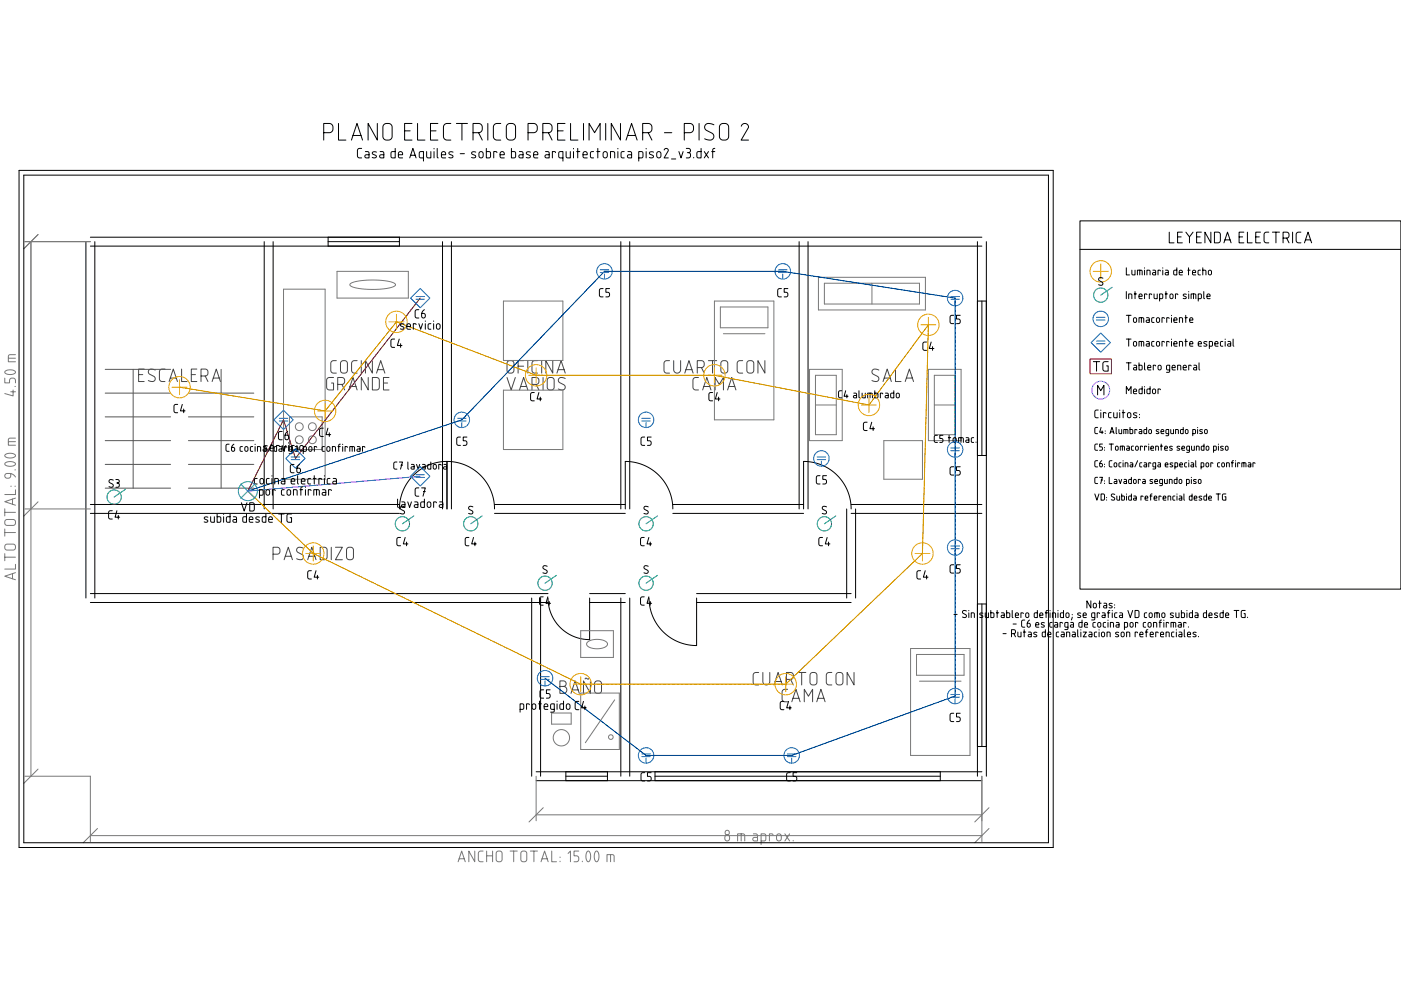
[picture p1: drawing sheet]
<svg xmlns="http://www.w3.org/2000/svg" width="297mm" height="210mm" viewBox="0 0 297 210" stroke-linecap="round" stroke-linejoin="round" font-family="sans-serif">
<g fill="none" stroke="#444" stroke-width=".21">
<path d="M29.4 79.4h.9M30.6 78.3h-1.2v2.6h1.2M32.9 78.5a.89 .89 0 0 0-1.4 .2l.1 .6 1 .5a.6 .6 0 0 1 .3 .7 .6 .6 0 0 1-.7 .4l-.8-.2M35 78.3h-.6a.59 .59 0 0 0-.6 .5v1.5a.59 .59 0 0 0 .6 .6h.6M38.5 78.3v2.6h1.2M40.6 79.4h.8M41.7 78.3h-1.1v2.6h1.1M42.6 79.7h.9a.59 .59 0 0 0 .6-.6v-.3a.59 .59 0 0 0-.6-.5h-.9v2.6M43.5 79.7l.6 1.2M71.3 76.5h-.6a.59 .59 0 0 0-.6 .6v1.4a.59 .59 0 0 0 .6 .6h.6M72.4 76.6l.7-.1a.59 .59 0 0 1 .6 .6v1.4a.59 .59 0 0 1-.6 .6h-.3a.59 .59 0 0 1-.6-.6v-1.5zM75.7 76.5h-.6a.59 .59 0 0 0-.6 .6v1.4a.59 .59 0 0 0 .6 .6h.6"/>
<path d="M76.6 76.5v2.6M79 76.5v2.6l-1.5-2.6v2.6M79.8 79.1l.9-2.6 .9 2.6M80.1 78.4h1.3M107.7 76.6l.7-.1a.59 .59 0 0 1 .6 .6v1.4a.59 .59 0 0 1-.6 .6h-.3a.59 .59 0 0 1-.6-.6v-1.5zM109.8 77.6h1.2M111 76.5h-1.2v2.6M111.9 76.5v2.6M114 76.5h-.6a.59 .59 0 0 0-.6 .6v1.4a.59 .59 0 0 0 .6 .6h.6M114.8 76.5v2.6M117.2 76.5v2.6l-1.5-2.6v2.6M118.1 79.1l.9-2.6 .8 2.6"/>
<path d="M118.3 78.4h1.3M142 76.5h-.6a.59 .59 0 0 0-.6 .6v1.4a.59 .59 0 0 0 .6 .6h.6M142.8 76.5v1.9a.74 .74 0 0 0 .8 .7 .74 .74 0 0 0 .7-.7v-1.9M145.2 79.1l.9-2.6 .9 2.6M145.4 78.4h1.3M147.8 77.9h.9a.59 .59 0 0 0 .6-.6v-.2a.59 .59 0 0 0-.6-.6h-.9v2.6M148.7 77.9l.6 1.2M150.2 76.5h1.8M151.1 76.5v2.6M153 76.6l.7-.1a.59 .59 0 0 1 .6 .6v1.4a.59 .59 0 0 1-.6 .6h-.3a.59 .59 0 0 1-.6-.6v-1.5zM157.5 76.5h-.6a.59 .59 0 0 0-.6 .6v1.4a.59 .59 0 0 0 .6 .6h.6M158.5 76.6l.7-.1a.59 .59 0 0 1 .6 .6v1.4a.59 .59 0 0 1-.6 .6h-.3a.59 .59 0 0 1-.6-.6v-1.5z"/>
<path d="M162.2 76.5v2.6l-1.5-2.6v2.6M186.3 78.5a.89 .89 0 0 0-1.4 .2l.1 .6 1 .5a.6 .6 0 0 1 .3 .7 .6 .6 0 0 1-.7 .4l-.7-.2M189.9 78.3v2.6h1.1M35.9 80.9l.8-2.6 .9 2.6M36.1 80.2h1.3M45 80.9l.9-2.6 .8 2.6M45.2 80.2h1.3M70.7 80h-.9a.59 .59 0 0 0-.6 .6v1.5a.59 .59 0 0 0 .6 .6h.9v-1.5h-.4M71.6 81.5h.9a.59 .59 0 0 0 .6-.6v-.3a.59 .59 0 0 0-.6-.6h-.9v2.7M72.5 81.5l.6 1.2M74 82.7l.8-2.7 .9 2.7M74.2 81.9h1.3"/>
<path d="M78.1 80v2.7l-1.5-2.7v2.7M79 80h.8a.59 .59 0 0 1 .6 .6v1.5a.59 .59 0 0 1-.6 .6h-.8zM81.3 81.2h.9M82.5 80h-1.2v2.7h1.2M107.5 80l.9 2.7 .9-2.7M110.1 82.7l.9-2.7 .9 2.7M110.4 81.9h1.3M112.8 81.5h.9a.59 .59 0 0 0 .6-.6v-.3a.59 .59 0 0 0-.6-.6h-.9v2.7M113.7 81.5l.6 1.2M115.1 80v2.7M116.2 80.2l.7-.2a.59 .59 0 0 1 .6 .6v1.5a.59 .59 0 0 1-.6 .6h-.3a.59 .59 0 0 1-.6-.6v-1.5zM119.8 80.2a.89 .89 0 0 0-1.4 .3l.1 .5 1.1 .6a.6 .6 0 0 1 .2 .7 .6 .6 0 0 1-.7 .4l-.7-.2"/>
<path d="M148.1 80h-.6a.59 .59 0 0 0-.6 .6v1.5a.59 .59 0 0 0 .6 .6h.6M149 82.7l.9-2.7 .8 2.7M149.2 81.9h1.3M151.6 82.7v-2.7l.9 1.5 .9-1.5v2.7M154.3 82.7l.8-2.7 .9 2.7M154.5 81.9h1.3M187.2 80.9l.9-2.6 .9 2.6M187.5 80.2h1.2M191.9 80.9l.9-2.6 .9 2.6M192.2 80.2h1.2M57.9 117.5h.9a.59 .59 0 0 0 .6-.6v-.3a.59 .59 0 0 0-.6-.6h-.9v2.7M60.2 118.7l.9-2.7 .9 2.7"/>
<path d="M60.5 117.9h1.3M64.4 116.2a.89 .89 0 0 0-1.5 .2l.2 .6 1 .6a.6 .6 0 0 1 .2 .7 .6 .6 0 0 1-.7 .4l-.7-.2M65.2 118.7l.9-2.7 .9 2.7M65.5 117.9h1.3M67.9 116h.9a.59 .59 0 0 1 .6 .6v1.5a.59 .59 0 0 1-.6 .6h-.9zM70.2 116v2.7M71.1 116h1.5l-1.5 2.7h1.5M73.6 116.2l.8-.2a.59 .59 0 0 1 .5 .6v1.5a.59 .59 0 0 1-.5 .6h-.3a.59 .59 0 0 1-.6-.6v-1.5zM118.7 145.5h.8a.74 .74 0 0 1 .7 .8 .74 .74 0 0 1-.7 .7h-.8v-2.6h.7a.59 .59 0 0 1 .6 .6 .59 .59 0 0 1-.6 .5M121.1 147l.8-2.6 .9 2.6M121.3 146.3h1.3M124.9 143.8l-.2 .2-.5-.2-.1 .2"/>
<path d="M125.2 144.4v2.6l-1.5-2.6v2.6M126.2 144.5l.7-.1a.59 .59 0 0 1 .6 .6v1.4a.59 .59 0 0 1-.6 .6h-.3a.59 .59 0 0 1-.5-.6v-1.5zM160.9 142.6h-.6a.59 .59 0 0 0-.6 .6v1.4a.59 .59 0 0 0 .6 .6h.6M161.7 142.6v1.9a.74 .74 0 0 0 .8 .7 .74 .74 0 0 0 .7-.7v-1.9M164.1 145.2l.9-2.6 .9 2.6M164.3 144.5h1.3M166.7 144h.9a.59 .59 0 0 0 .6-.5v-.3a.59 .59 0 0 0-.6-.6h-.9v2.6M167 146.2h-.6a.59 .59 0 0 0-.6 .5v1.5a.59 .59 0 0 0 .6 .6h.6M167.6 144l.6 1.2M167.9 148.8l.9-2.6 .8 2.6M168.1 148.1h1.3M169.1 142.6h1.8"/>
<path d="M170 142.6v2.6M170.5 148.8v-2.6l.9 1.4 .9-1.4v2.6M171.9 142.8l.7-.2a.59 .59 0 0 1 .6 .6v1.4a.59 .59 0 0 1-.6 .6h-.3a.59 .59 0 0 1-.6-.6v-1.5zM173.2 148.8l.9-2.6 .8 2.6M173.4 148.1h1.3M176.4 142.6h-.6a.59 .59 0 0 0-.6 .6v1.4a.59 .59 0 0 0 .6 .6h.6M177.4 142.8l.7-.2a.59 .59 0 0 1 .6 .6v1.4a.59 .59 0 0 1-.6 .6h-.3a.59 .59 0 0 1-.6-.6l.1-1.5zM181.1 142.6v2.6l-1.5-2.6v2.6"/>
</g>
<g fill="none" stroke="#000" stroke-width=".21">
<path d="M4 36.1h219.3v143.6h-219.3zM5 37.1h217.3v141.6h-217.3zM68.6 28.1h1.2a.78 .78 0 0 0 .8-.7v-.4a.78 .78 0 0 0-.8-.8h-1.2v3.5M71.8 26.2v3.5h1.5M74.5 29.7l1.2-3.5 1.2 3.5M74.8 28.7h1.7M76.7 31.5h-.7l-.2 .4v1.3l.3 .3h.6M77.5 32.1l.5 .1 .2 .3v1l-.7-.1-.2-.3 .2-.2 .7-.1M79.8 32.3l-.4-.1-.4 .1v.3l.7 .4 .1 .2-.3 .3-.6-.1M80 26.2v3.5l-2-3.5v3.5M80.6 32.1l.6 .1 .2 .3v1l-.8-.1-.1-.3 .1-.2 .8-.1M81.4 26.4l.4-.2h.6a.78 .78 0 0 1 .7 .8v1.9a.78 .78 0 0 1-.7 .8h-.4a.78 .78 0 0 1-.8-.8v-2z"/>
<path d="M83.8 31.5v2l-.7-.1-.2-.2v-.9l.3-.2h.6M84.5 32.8h.9l-.2-.6-.4-.1-.3 .2v.9l.2 .3h.7M85.8 27.7h1.2M86.9 33.5l.6-2 .7 2M87.1 32.9h.9M87.4 26.2h-1.6v3.5h1.6M88.5 26.2v3.5h1.6M89.8 33.5h-.6l-.3-.2v-.9l.2-.2 .7-.1v2.1M90.5 32.1v1.1l.3 .3h.6v-1.4M91.3 27.7h1.1M92 31.5v.1M92 32.1v1.4"/>
<path d="M92.7 31.5v1.8l.2 .2M92.8 26.2h-1.5v3.5h1.5M93.6 32.8h.9l-.2-.6-.3-.1-.3 .2-.1 .9 .2 .3h.7M95.6 26.2h-.8a.78 .78 0 0 0-.8 .8v1.9a.78 .78 0 0 0 .8 .8h.8M96.1 32.3l-.5-.1-.4 .1v.3l.7 .4 .1 .2-.2 .3-.6-.1M96.8 26.2h2.3M97.6 32.6h.9M97.9 26.2v3.5M100.3 28.1h1.2a.78 .78 0 0 0 .8-.7v-.4a.78 .78 0 0 0-.8-.8h-1.2v3.5M100.9 32.3l-.5-.1-.4 .1 .1 .3 .7 .4 .1 .2-.3 .3-.6-.1M101.5 28.1l.8 1.6M101.7 32.3l.4-.2 .3 .3v.7l-.2 .3h-.4l-.2-.2z"/>
<path d="M103.1 31.5v2l.7-.1 .2-.2v-.9l-.3-.2h-.6M103.4 26.2v3.5M105.4 32.4l-.2-.3h-.5v1.4M106 32.8h.9l-.2-.6-.3-.1-.3 .2-.1 .9 .3 .3h.6M106.2 26.2h-.8a.78 .78 0 0 0-.8 .8v1.9a.78 .78 0 0 0 .8 .8h.8M107.6 26.4l.4-.2h.5a.78 .78 0 0 1 .8 .8v1.9a.78 .78 0 0 1-.8 .8h-.4a.78 .78 0 0 1-.8-.8l.1-2zM108.4 31.5v2l.8-.1 .1-.2v-.9l-.2-.2h-.7M110.1 32.1l.6 .1 .2 .3v1l-.8-.1-.1-.3 .1-.2 .8-.1M112 28.1h1.1a.78 .78 0 0 0 .8-.7v-.4a.78 .78 0 0 0-.8-.8h-1.1v3.5M112.5 32.3l-.5-.1-.4 .1v.3l.7 .4 .1 .2-.2 .3-.6-.1M113.1 32.8h.9l-.2-.6-.3-.1-.3 .2-.1 .9 .3 .3h.6M115.1 28.1h1.2a.78 .78 0 0 0 .8-.7v-.4a.78 .78 0 0 0-.8-.8h-1.2v3.5"/>
<path d="M115.7 32.1l.5 .1 .2 .3v1l-.7-.1-.2-.3 .2-.2 .7-.1M116.3 28.1l.8 1.6M117.8 32.4l-.2-.3h-.5v1.4M118.2 27.7h1.2M119.4 33.5h-.7l-.2-.2v-.9l.1-.2 .8-.1v2.1M119.8 26.2h-1.6v3.5h1.6M120 32.1v1.1l.4 .3h.5v-1.4M121 26.2v3.5h1.5M121.6 31.5v.1M121.6 32.1v1.4M122.3 32.1h.6M122.5 31.5v2"/>
<path d="M123.6 32.8h.9l-.2-.6-.3-.1-.3 .2-.1 .9 .2 .3h.7M123.7 26.2v3.5M124.9 29.7v-3.5l1.2 1.9 1.1-1.9v3.5M125.9 32.1l-.5 .1-.2 .3v.8l.7 .2M126.5 32.1h.7M126.7 31.5v2M128 32.3l.4-.2 .3 .3 .1 .7-.3 .3h-.4l-.2-.2zM128.4 26.2v3.5M129.4 33.5v-1.4l.9 .2v1.2M131 31.5v.1M131 32.1v1.4M131.6 26.2v3.5l-2-3.5v3.5"/>
<path d="M132.3 32.1l-.4 .1-.2 .3v.8l.6 .2M132.7 29.7l1.2-3.5 1.2 3.5M133.1 28.7h1.7M133.1 32.1l.6 .1 .2 .3v1l-.8-.1-.1-.3 .1-.2 .8-.1M135.4 33.5h.7l.2-.2v-.9l-.2-.2-.7-.1v2.1M136.3 28.1h1.1a.78 .78 0 0 0 .8-.7v-.4a.78 .78 0 0 0-.8-.8h-1.1v3.5M137 31.5v.1M137 32.1v1.4M137.4 28.1l.8 1.6M138.6 32.3l-.5-.1-.4 .1v.3l.7 .4 .1 .2-.2 .3-.6-.1M139.4 32.3l.4-.2 .3 .3v.7l-.2 .3h-.4l-.2-.2zM140.8 31.8l.2-.2 .3-.1 .4 .4-.9 1.6h.9"/>
<path d="M140.9 28.1h1.5M142.4 33.7h.9M143.9 32.1l.5 1.4 .4-1.4M145.1 28.1h1.2a.78 .78 0 0 0 .7-.7v-.4a.78 .78 0 0 0-.7-.8h-1.2v3.5M145.5 31.5h.7l.2 .4-.1 .3-.3 .2 .4 .2v.6l-.3 .3h-.6M145.7 32.4h.3M147.1 33.4v.1M148.2 26.2v3.5M148.6 31.5v2l-.7-.1-.1-.2v-.9l.2-.2h.6M149.3 32.1l.9 1.4M150.2 32.1l-.9 1.4M150.9 32.1h.7"/>
<path d="M151.4 26.5a1.3 1.3 0 0 0-1.9 .1 .78 .78 0 0 0 .3 1.1l1.1 .5a.84 .84 0 0 1 .3 1.2 .84 .84 0 0 1-1.2 .2l-.6-.2M151.6 31.5h-.3l-.2 .2v1.8M152.8 26.4l.4-.2h.5a.78 .78 0 0 1 .8 .8v1.9a.78 .78 0 0 1-.8 .8h-.4a.78 .78 0 0 1-.8-.8v-2zM157.2 26.8a.76 .76 0 0 1 .9-.6 .76 .76 0 0 1 .6 .9l-1.6 2.6h1.6M18.2 51.2v75.6M19.2 52.2h189M19.2 50.3h189M20.1 51.2v75.6M56 51.2v56.7M57.9 51.2v56.7M69.6 50.3v1.9M69.6 51.2h15.1"/>
<path d="M84.7 50.3v1.9M93.8 51.2v56.7M95.7 51.2v56.7M131.6 51.2v56.7M133.5 51.2v56.7M169.4 51.2v56.7M171.3 51.2v56.7M207.2 51.2v113.4M209.1 51.2v113.4M229 46.8h68v78.1h-68zM229 52.9h68M233.8 59a.53 .53 0 0 0-.9 .1l.1 .4 .8 .4v.4a.57 .57 0 0 1-.9 .1"/>
<path d="M238.8 56.8v1.5h.7M240 57.3v.8l.2 .2h.4v-1M241.2 58.3v-1l.9 .1 .1 .9M241.7 57.3v1M242.7 56.8v.1M242.7 57.3v1M243.2 58.3v-1l.6 .1v.9M244.4 57.3h.5l.1 .2v.8l-.6-.1v-.4h.6M246 57.5l-.1-.2h-.4v1M246.5 56.8v.1M246.5 57.3v1M247.1 57.3h.5l.1 .2v.8l-.6-.1v-.4h.6"/>
<path d="M247.9 49.2v2.3h1M249.5 56.8v1.5h-.5l-.2-.2 .1-.7 .6-.1M249.7 50.2h.7M250 57.8h.7l-.2-.5-.4 .1-.1 .7 .2 .2h.5M250.7 49.2h-1v2.3h1M251.4 49.2l.8 1v1.3M251.8 57.3h.5M252 56.8v1.5M252.8 57.8h.7l-.1-.5-.5 .1-.1 .7 .2 .2h.5M252.9 49.2l-.7 1M253.7 50.2h.8M254.5 57.3h-.4l-.1 .2v.7l.5 .1"/>
<path d="M254.7 49.2h-1v2.3h1M255 57.3l.6 .1 .1 .9M255 56.8v1.5M256.3 57.4l.3-.1 .2 .2 .1 .5-.2 .3-.5-.2zM256.7 49.2v2.3l-1.2-2.3v2.3M257.5 49.2h.8l.4 .3v1.6l-.3 .4h-.9zM259.5 51.5l.8-2.3 .7 2.3M259.7 50.9h1.1M262.7 50.2h.8M263.7 49.2h-1v2.3h1M264.5 49.2v2.3h1M266.2 50.2h.8"/>
<path d="M267.2 49.2h-1v2.3h1M269 49.2l-.7 .1-.3 .4 .1 1.5 .3 .3h.6M269.8 49.2h1.5M270.5 49.2v2.3M272 50.5l1.1-.2 .2-.6-.2-.3-1.1-.2v2.3M272.8 50.5l.5 1M274.1 49.2v2.3M275.8 49.2l-.7 .1-.3 .4 .1 1.5 .3 .3h.6M276.6 51.5l.7-2.3 .8 2.3M276.8 50.9h1.1M83.7 71.9h-.6l-.2 .4v1.1l.3 .2 .5 .1M84.6 71.9l-.3 1.4h.9"/>
<path d="M84.9 72.9v.8M85.7 68.7l-.8 .1 .1 .3 .6 .3 .1 .2-.3 .2-.5-.1M86.3 69.2h.7l-.1-.5-.3-.1-.3 .2v.8l.2 .2h.5M88.2 68.8l-.1-.2h-.5v1.2M88.8 68.6l.4 1.2 .4-1.2M88.8 65.7h-.6l-.2 .4 .1 1.1 .2 .2h.5M90 65.7l-.5 .5-.1 .8 .2 .4h.4l.2-.3-.1-.5-.7-.2M90.2 68v.1M90.2 68.6v1.2M91.4 68.6l-.5 .1-.1 .2v.8l.6 .1M91.9 68v.1M91.9 68.6v1.2"/>
<path d="M92.6 68.7l.4-.1 .3 .3v.6l-.2 .3h-.3l-.2-.2zM127.9 61.2h-.6l-.2 .4v1.1l.3 .2h.5M129.2 61.2h-.7v.8h.5l.2 .4-.1 .5h-.6M165.7 61.2h-.6l-.2 .4v1.1l.3 .2h.5M167 61.2h-.7v.8h.5l.2 .4-.1 .5h-.6M196.4 72.5l-.5 .1-.2 .3v1.2l.2 .2h.5M197.4 72.5l-.4 1.4h1M197.7 73.5v.8M202.2 66.9h-.6l-.2 .3 .1 1.2 .2 .2h.5M203.6 66.9h-.8v.7l.6 .1 .2 .3-.2 .6h-.6M207.2 63.8h1.9M208.2 63.8v32.8"/>
<path d="M231.8 76.7h1.4M232.5 76.7v2M235 76.7h-.8l-.3 .3-.1 1.3 .3 .3 .9 .1v-1.1h-.4M238.8 61.8v1.5M238.8 66.9h1M238.8 71.9h1M238.8 76.9h1M239.3 63.3v-1l.6 .1 .1 .9M239.3 66.9v1.5M239.3 71.9v1.5M239.3 76.9v1.5M240.4 77.4l.4 .1 .2 .2v.7h-.6v-.4l.6-.1"/>
<path d="M240.4 67.5l.3-.1 .3 .2v.5l-.2 .2-.5-.1zM240.4 72.5l.3-.1 .3 .2v.5l-.2 .3-.5-.2zM240.5 62.3h.5M240.6 61.8v1.5M241.5 62.8h.7l-.2-.4-.5 .1v.6l.2 .2h.5M241.5 68.4v-1h.9l.1 1M241.5 73.4v-1l.9 .1 .1 .9M241.5 76.9v1.5h.5l.2-.2-.1-.6-.6-.2M242 67.4v1M242 72.4v1M242.7 76.9v1.4l.1 .1M243.1 67.4h.4l.2 .2v.8l-.6-.1v-.4h.6"/>
<path d="M243.1 72.4h.4l.2 .2v.8l-.6-.1v-.3l.6-.1M243.2 62.5l-.2-.2h-.3v1M243.3 77.9h.7l-.1-.4-.5 .1-.1 .6 .2 .2h.5M244.2 62.5l-.1-.2h-.4v1M244.7 62.3v.8l.2 .2h.5v-1M244.7 67.4h-.4l-.1 .2v.7l.5 .1M244.7 72.4h-.4l-.1 .2v.7l.5 .1M245 77.6l-.1-.2h-.4v1M245.3 67.5l.3-.1 .2 .2 .1 .5-.2 .2-.5-.1zM245.3 72.5l.3-.1 .2 .2 .1 .5-.2 .3-.5-.2zM245.6 77.5l.3-.1 .3 .2v.6l-.2 .2-.5-.2zM245.9 63.3l.6-.1v-.7l-.1-.2h-.5v1.5"/>
<path d="M246.9 67.5l-.2-.1h-.3v1M246.9 72.6l-.2-.2h-.3v1M247 62.3h.5M247.2 61.8v1.5M247.9 67.5l-.1-.1h-.4v1M247.9 72.6l-.1-.2h-.4v1M248 78.4l-.6-.1-.1-.6 .2-.2 .5-.1v1.3l-.2 .2h-.5M248.1 62.4l.3-.1 .3 .2v.6l-.2 .2-.4-.2zM248.4 66.9h.1M248.4 67.4v1M248.4 71.9v.1M248.4 72.4v1"/>
<path d="M248.5 77.9h.7l-.2-.4-.4 .1-.1 .6 .2 .2h.5M248.9 67.9h.7l-.2-.5-.5 .1v.7l.2 .2h.5M248.9 72.9h.7l-.2-.4h-.5v.7l.2 .2h.5M249.7 78.4v-1l.6 .1 .1 .9M249.7 62.5l-.1-.2h-.4v1M250.1 68.4v-1l.6 .1v.9M250.1 73.4v-1l.6 .1v.9M250.9 77.9h.6l-.1-.4-.5 .1v.6l.1 .2h.5M251.2 67.4h.5M251.2 72.4h.5M251.4 66.9v1.5M251.4 71.9v1.5"/>
<path d="M251.5 62.4h-.6v.3l.6 .4-.2 .2h-.4M252 61.8v.1M252 62.3v1M252.2 67.9h.7l-.1-.5-.5 .1-.1 .7 .2 .2h.5M252.2 72.9h.7l-.1-.4h-.5l-.1 .7 .2 .2h.5M252.5 63.3v-1l1 .1v.9M252.5 77.6l-.1-.2h-.4v1M253 62.3v1M253.1 77.4l.5 .1 .1 .2v.7h-.6v-.4l.6-.1M254 63.3l.7-.1v-.7l-.1-.2h-.6v1.5M254 72.9h.7l-.1-.4h-.5v.7l.1 .2h.5M254.2 76.9v1.4l.2 .1"/>
<path d="M255.2 61.8v1.4l.2 .1M255.9 62.8h.7l-.2-.4-.4 .1-.1 .6 .2 .2h.5M255.9 72.5h-.6v.3l.6 .4-.2 .2-.5-.1M256.4 73.4l.6-.1 .1-.7-.2-.2h-.5v1.5M257.6 72.9h.6l-.1-.4h-.5v.7l.2 .2h.4M259.3 72.4h-.4l-.1 .2v.7l.5 .1M259.8 71.9v.1M259.8 72.4v1M260.3 72.4h.5l.1 .2v.8l-.5-.1v-.3l.5-.1M261.4 71.9v1.4l.2 .1M37.7 85.7l-.6 .1-.2 .3v1.2l.3 .2h.5M38.6 85.7l-.3 1.4h.9"/>
<path d="M38.9 86.7v.8M48.6 94.2h-.5l-.2 .3 .1 1 .6 .2M49.6 94.2l-.4 .4-.1 .8 .2 .3 .3-.1 .2-.2-.1-.4-.6-.1M51.4 94.7h-.4l-.1 .2v.7l.5 .1M52 94.8l.3-.1 .2 .2 .1 .5-.2 .3-.5-.2zM53.6 94.7h-.4l-.1 .2v.7l.5 .1M54.1 94.2v.1M54.1 94.7v1M54.6 95.7v-1l.6 .1 .1 .9M55.9 94.7h.4l.1 .2v.8l-.5-.1v-.4h.5M56.7 94.6h-.7v.3l.6 .3 .1 .2-.3 .2-.5-.1M57.3 95h.8l-.2-.5h-.3l-.3 .1v.8l.2 .2h.6"/>
<path d="M57.6 94.2l-.7 1.5M58.6 94.7h-.3l-.2 .2 .1 .7 .4 .1M59.8 95.2h-.6v.4l.6 .1v-.9l-.6-.1-.1-.2-.5-.1v1.2M59.8 94.4l.4 1.2 .4-1.2M59.8 91.5h-.6l-.2 .4 .1 1.1 .2 .2h.5M60.8 94.9l-.1-.2h-.4v1M61 91.5l-.5 .5-.1 .9 .2 .3h.4l.2-.3-.1-.5-.7-.1M61.2 93.9v.1M61.2 94.4v1.2M62 95.7l-.7-.1v-.7l.1-.2h.6v1.3l-.2 .2h-.5M62.3 98.5h-.5l-.2 .4v1.1l.2 .2h.5M62.4 94.4l-.5 .1-.1 .2v.8l.6 .1"/>
<path d="M62.6 94.7h.4l.2 .2v.8l-.6-.1v-.4h.6M63 93.9v.1M63 94.4v1.2M63.5 98.5l-.5 .5-.1 .8 .2 .4h.4l.2-.3-.1-.5-.6-.1M63.7 94.6l.3-.1 .3 .2v.6l-.2 .3h-.3l-.2-.2zM64.3 95.7l.6-.1 .1-.7-.2-.2h-.5v1.5M65.6 94.8l.3-.1 .2 .2v.5l-.2 .3-.4-.2zM67.1 94.9l-.1-.2h-.4v1M68.5 90.8h-.5l-.2 .4v1.1l.2 .2h.5M68.8 94.7h-.4l-.1 .2v.7l.5 .1M69.4 94.8l.3-.1 .2 .2 .1 .5-.2 .3-.5-.2zM69.5 90.8l-.4 1.4h1"/>
<path d="M69.8 91.8v.7M70.5 95.7v-1l.6 .1v.9M71.6 94.7h.5M72.1 94.2l-.3 .2v1.3M72.7 94.2v.1M72.7 94.7v1M73.7 94.9l-.2-.2h-.3v1M74.2 95.7v-1l.9 .1 .1 .9M74.7 94.7v1M75.8 94.7h.4l.1 .2v.8l-.5-.1v-.4h.5M77.4 94.9l-.2-.2h-.3v1M84.2 98h-.5l-.2 .3v1l.7 .2"/>
<path d="M84.7 98h.6l-.4 1.5M85 98.6h.3M86.5 98v1.3l.1 .2M87.2 98.5h.5l.1 .2v.8l-.6-.1v-.4h.6M88.3 98.5l.4 1 .3-1M89.6 98.5h.4l.2 .2v.8l-.6-.1v-.4h.6M91.3 98v1.5l-.5-.1-.1-.2v-.6l.6-.1M91.9 98.6l.3-.1 .3 .2v.5l-.2 .2-.4-.1zM93.5 98.6l-.1-.1h-.4v1M94.1 98.5h.4l.2 .2v.8l-.6-.1v-.4h.6M94.8 97.8l-2 .2-1.9 .6-1.8 .9-1.5 1.3-1.2 1.5-.9 1.7-.6 1.9-.2 2M94.8 97.8l1.9 .2 1.9 .6 1.8 .9 1.5 1.3 1.2 1.5 1 1.7 .6 1.9 .1 2"/>
<path d="M94.8 97.8v10.1M97.6 92.7h-.6l-.2 .4 .1 1.1 .2 .2h.5M99 92.7h-.8v.8h.6l.2 .3-.2 .6h-.6M113.3 83.2l-.6 .1-.2 .3v1.2l.3 .2h.5M114.3 83.2l-.4 1.4h.9M114.6 84.2v.8M136.7 92.7h-.6l-.2 .4 .1 1.1 .2 .2h.5M138.1 92.7h-.8v.8h.6l.2 .3-.2 .6h-.6M151.1 83.2l-.6 .1-.2 .3v1.2l.3 .2h.5M152.1 83.2l-.4 1.4h.9M152.4 84.2v.8M178.5 82.8l-.5 .1-.2 .3v1l.7 .2"/>
<path d="M179.3 82.8l-.3 1.2h.8M179.6 83.7v.7M181 83.4h.5l.1 .2v.8l-.6-.1v-.4h.6M182.1 82.8v1.4l.2 .2M182.8 83.4v.8l.2 .2h.5v-1M183.8 89.5l-.5 .1-.2 .3v1.2l.2 .2h.5M184 84.4v-1h.9l.1 1M184.5 83.4v1M184.8 89.5l-.4 1.4h1M185.1 90.5v.8M185.5 82.8v1.6l.5-.1 .1-.2v-.6l-.6-.1M187.2 83.5l-.2-.1h-.3v1"/>
<path d="M187.7 83.4h.5l.1 .2v.8l-.5-.1v-.4h.5M189.5 82.8v1.6l-.5-.1-.2-.2 .1-.6 .6-.1M190.1 83.4h.3l.3 .2v.5l-.2 .2-.5-.1zM198.7 92.3h-.4l-.2 .3v1l.6 .2M199.9 92.3h-.6v.7h.4l.2 .3-.1 .4-.5 .1M201.1 92.8h.5M201.2 92.3v1.5M202.2 92.9l.3-.1 .2 .2v.5l-.2 .3-.4-.2zM202.2 99h-.6l-.2 .4 .1 1.1 .2 .2h.5M203.2 93.8v-1l1 .1 .1 .9M203.6 99h-.8v.7l.6 .1 .2 .3-.2 .6h-.6M203.7 92.8v1"/>
<path d="M204.8 92.8h.5l.1 .2v.8l-.6-.1v-.3l.6-.1M206.4 92.8h-.3l-.2 .2 .1 .7 .4 .1M206.9 93.7v.1M207.2 96.6h1.9M232.7 83.7v-2l.7 1.1 .7-1.1v2M232.7 90.6l-.4 .1-.2 .2 .1 .9 .5 .1M232.7 94.1l-.4 .1-.2 .2 .1 .9 .5 .2M232.7 97.7h-.4l-.2 .3 .1 .8 .5 .2M232.9 86.9l-.6 .1-.2 .3 .1 1.1 .2 .2h.5M233.4 86.9v.1M233.4 87.5v1.1M233.4 90.6l-.2 1.1h.7"/>
<path d="M233.6 97.7l-.4 .3v.7l.1 .3 .3-.1 .1-.5-.5-.1M233.7 91.4v.5M233.7 94.1h-.5v.6l.4 .1 .1 .2-.1 .4-.4 .1M234.2 94.9v.1M234.2 95.4v.1M234.2 98.4v.1M234.2 98.9v.1M234.3 91.4h.1M234.3 91.9h.1M234.5 87.7l-.1-.2h-.5v1.1M235.2 94.1h.9M235.3 91.9l.5-1.3 .4 1.3"/>
<path d="M235.4 91.6h.7M235.6 87.5h-.4l-.2 .3 .1 .7 .5 .1M235.6 94.1v1.4M235.8 97.7h-.5l-.1 .3v.8l.6 .2M236.1 87.5v.9l.3 .2h.5v-1.1M236.3 98.2l.3-.1 .2 .2v.5l-.2 .2-.4-.2zM236.6 94.7l.2-.1 .3 .2v.4l-.2 .2-.4-.1zM236.6 90.6v1.2l.2 .1M237.2 91.1v.7l.3 .1h.3v-.8M237.4 86.9v.1M237.4 87.5v1.1M237.5 95.5v-.9l.8 .1 .1 .8"/>
<path d="M237.7 98.1h-.4l-.1 .2 .1 .6 .4 .1M237.9 87.5h.6M238 94.6v.9M238.1 97.7h.1M238.1 98.1v.9M238.1 86.9v1.7M238.3 91.9v-.8h.8v.8M238.6 99v-.9l.5 .1v.8M238.7 91.1v.8M238.8 83.5v-1.5l.5 .8 .5-.8v1.5M238.9 94.6h.4l.1 .2v.7l-.5-.1v-.3l.5-.1M239.1 87.6l.4-.1 .2 .2 .1 .6-.3 .2h-.2l-.2-.1z"/>
<path d="M239.6 90.6v1.3h.5v-.7l-.5-.1M239.7 98.1h.3l.2 .2v.7l-.5-.1v-.3h.5M240.3 83h.7l-.2-.5-.4 .1-.1 .7 .2 .2h.5M240.3 94.6h-.3l-.1 .2v.6l.4 .1M240.8 94.7l.3-.1 .2 .2v.4l-.1 .2-.4-.1zM241 87.6h-.6v.3l.5 .3 .1 .1-.2 .3-.5-.1M241.1 91.2l-.5-.1v.8M241.2 97.7l-.6 1.3M241.6 91.1h.3l.2 .2v.6h-.5v-.3l.5-.1M241.6 87.8v.1M241.6 88.5v.1M242.1 98.1h-.3l-.2 .2 .1 .6 .4 .1"/>
<path d="M242.2 82v1.5l-.6-.1-.1-.2v-.6l.7-.1M242.2 94.7l-.4-.1v.9M242.6 98.1h.4l.1 .2v.7l-.5-.1v-.3h.5M242.7 82h.1M242.7 82.5v1M243.1 90.6v1.3h-.5l-.1-.7 .6-.1M243.1 94.7l-.4-.1v.9M243.6 94.1v.1M243.6 94.6v.9M243.6 91.2l.3-.1 .2 .1v.5l-.1 .2-.4-.1zM243.8 82v1.5l-.5-.1-.1-.2v-.6l.6-.1M244 95h.6l-.1-.4-.5 .1v.6l.2 .2h.4"/>
<path d="M244 98.3l-.4-.2v.9M244.4 82.6l.3-.1 .3 .2v.5l-.2 .3-.4-.2zM245 95.5v-.9l.6 .1v.8M245 99l-.5-.1 .1-.8h.4v1.1l-.1 .2h-.5M245.5 98.1h.4l.2 .2v.7l-.6-.1v-.3h.6M245.7 91.1l-.5 .1v.2l.5 .4-.2 .1h-.4M246 82.6l-.1-.1h-.4v1M246.1 94.6h.4M246.2 91.5h.5l-.1-.4-.4 .1v.6l.1 .1h.4M246.2 94.1v1.4M246.9 95h.6l-.1-.4-.4 .1-.1 .6 .2 .2h.4M247 98.6h.6l-.1-.4h-.4l-.1 .6 .2 .2h.4"/>
<path d="M247.8 91.9l-.6-.1 .1-.7h.5v1.1l-.2 .2h-.4M248.2 91.1v.7l.2 .1h.4v-.8M248.6 94.7h-.6v.2l.5 .4-.1 .2-.4-.1M248.7 98.2h-.6v.2l.6 .4-.2 .2-.4-.1M249.1 99l.6-.1-.1-.8h-.5v1.3M249.2 91.9v-.8l.6 .1v.7M250.1 94.7h-.5v.2l.5 .4-.2 .2-.4-.1M250.1 98.6h.6l-.1-.4h-.4l-.1 .6 .2 .2h.4M250.6 95h.6l-.2-.4-.4 .1v.6l.1 .2h.5M250.9 90.6v1.3h-.5l-.1-.7 .6-.1M251.4 91.2l.3-.1 .2 .1v.5l-.2 .2-.4-.1zM251.6 98.1h-.3l-.1 .2v.6l.4 .1"/>
<path d="M252 97.7h.1M252 98.1v.9M252.2 95.5l-.6-.1 .1-.8h.5v1.1l-.2 .2h-.4M252.6 98.1h.3l.2 .2v.7l-.5-.1v-.3h.5M252.6 94.6v.7l.3 .2h.3v-.9M252.9 91.9l.5-.1v-.7h-.5v1.3M253.5 97.7v1.2l.2 .1M253.7 95.5v-.9l.5 .1v.8M253.9 90.6v.1M253.9 91.1v.8M254.7 99l.5-.1-.1-.8h-.4v1.3M254.9 91.1l-.5 .1v.2l.5 .4-.1 .1h-.4"/>
<path d="M255.3 94.1v1.4l-.5-.1-.1-.7 .6-.1M255.5 91.2l.2-.1 .3 .1v.5l-.2 .2-.4-.1zM255.8 98.2l.2-.1 .2 .2 .1 .5-.2 .2-.4-.2zM255.8 94.7l.3-.1 .2 .2v.4l-.2 .2-.4-.1zM257.2 98.3l-.5-.2v.9M257.3 95.5l.6-.1-.1-.8h-.5v1.3M258.3 94.1v.1M258.3 94.6v.9M258.6 98.1h-.3l-.2 .2 .1 .6 .4 .1M259.1 98.2l.3-.1 .2 .2v.5l-.2 .2-.4-.2zM259.4 94.7h-.6v.2l.5 .4-.1 .2-.4-.1M259.9 94.7l.2-.1 .3 .2v.4l-.2 .2-.4-.1z"/>
<path d="M260.1 99v-.9l.5 .1v.8M261.1 98.1h.4M261.5 97.7l-.3 .2v1.1M262 97.7h.1M262 98.1v.9M262.8 98.3l-.4-.2v.9M263.3 99v-.9l.8 .1 .1 .8M263.7 98.1v.9M264.7 98.1h.4l.1 .2v.7l-.5-.1v-.3h.5M266.1 98.3l-.5-.2v.9M19.2 108.9h65.5M19.2 107h65.5"/>
<path d="M23.8 108.3h-.6l-.2 .4 .1 1.1 .2 .2h.5M24 101.8a.53 .53 0 0 0-.9 .2l.1 .3 .8 .4v.4a.57 .57 0 0 1-.9 .1M24.6 101.7h.5l.2 .3-.1 .3-.3 .1 .4 .2-.1 .5-.2 .2h-.4M24.7 102.4h.2M24.8 108.3l-.4 1.4h1M25.1 109.3v.7M44.1 109.7h-.7v.3l.6 .3 .1 .2-.3 .2-.5-.1M44.7 109.6v.9l.3 .2h.4v-1.1M46 109v1.7h.7l.1-.2v-.8l-.8-.1M47.4 109v.1M47.4 109.6v1.1M48.8 109v1.7h-.6l-.2-.2v-.8l.8-.1"/>
<path d="M49.5 109.6h.5l.2 .3v.8h-.7l-.1-.3 .1-.2 .7-.1M51.2 106.6l.6 1.8 .6-1.8M52.3 109v1.7h-.7l-.1-.2v-.8l.8-.1M52.8 110.1h.8l-.1-.5h-.3l-.3 .1v.8l.2 .2h.5M52.9 106.6h.7l.3 .2v1.2l-.2 .3-.8 .1zM54.5 101.4l-.4 .1-.2 .2 .1 .8 .5 .1M55 109.7h-.7v.3l.6 .3 .1 .2-.2 .2-.6-.1M55 105l.8-.2v-.7l-.2-.2-.6-.1v1.8M55.2 101.6l.4-.1 .3 .2v.6l-.2 .3h-.3l-.3-.2zM56.4 109v1.7h-.7l-.1-.2v-.8l.8-.1M56.5 103.9l.4-.1 .2 .3 .1 .6-.3 .3h-.3l-.2-.2zM57 110.1h.7l-.1-.5h-.3l-.3 .1v.8l.2 .2h.5"/>
<path d="M57.1 101.4l-.5 .1-.1 .2v.8l.6 .1M57.7 100.9v.1M57.7 101.4v1.2M58.2 102.6v-1.2l.8 .2v1M58.3 104l-.1-.2h-.4v1.2M59.1 109h1.1M59.7 109v1.7M59.7 101.4l.5 .1 .2 .2v.9h-.7l-.1-.3 .1-.2 .7-.1M60.3 103.8l-.5 .1-.1 .2v.8l.6 .1M61 103.9l.3-.1 .3 .3v.6l-.2 .3h-.3l-.2-.2zM61.7 102h.8l-.2-.5h-.3l-.2 .1-.1 .8 .2 .2h.6M61.8 109h-.7l-.2 .2-.1 1.2 .2 .3h.8v-.9h-.3"/>
<path d="M62.2 105v-1.2l.8 .2v1M63.1 100.9v1.5l.2 .2M63.6 103.8h.6M63.9 102h.8l-.2-.5h-.3l-.3 .1v.8l.2 .2h.6M64.2 103.2l-.4 .3v1.5M64.8 103.2v.1M64.8 103.8v1.2M65.8 101.4l-.4 .1-.1 .2v.8l.5 .1M65.9 104l-.1-.2h-.4v1.2M66.4 101.4h.6M66.5 105v-1.2l1.1 .1 .1 1.1M66.6 100.9v1.7"/>
<path d="M67.1 103.8v1.2M68.2 101.6l-.1-.1-.5-.1v1.2M68.4 103.8h.5l.2 .3v.9l-.7-.1-.1-.2 .1-.2 .7-.1M68.8 100.9v.1M68.8 101.4v1.2M70 101.4l-.5 .1-.1 .2v.8l.6 .1M70.3 104l-.2-.2h-.4v1.2M70.6 101.4l.6 .1 .1 .2v.9h-.6l-.2-.3 .2-.2 .6-.1M84.3 105.8v1.6l.2 .2M84.9 114h-.6l-.2 .3 .1 1.2 .2 .2h.5M85.2 106.4h.5l.2 .3v.9l-.7-.1-.1-.2 .1-.2 .7-.1M85.8 107.5a.53 .53 0 0 0-.9 .1l.1 .4 .7 .4v.4a.57 .57 0 0 1-.8 0"/>
<path d="M85.9 114l-.4 1.3h1M86.2 114.9v.8M86.5 106.4l.3 1.2 .4-1.2M87.9 106.4h.5l.2 .3v.9l-.7-.1-.1-.2 .1-.2 .7-.1M88.8 103.4l-.6 .1-.2 .3 .1 1.2 .2 .2h.5M89.4 103.4h.8l-.5 1.8M89.8 104.2h.4M90 105.8v1.8h-.6l-.2-.3v-.7l.8-.2M90.7 106.5l.3-.1 .3 .3v.6l-.2 .3h-.3l-.2-.3zM92.5 106.6l-.1-.2h-.5v1.2M93.2 106.4h.5l.2 .3v.9l-.7-.1-.1-.2 .1-.2 .7-.1M99.4 114h-.6l-.2 .3 .1 1.2 .2 .2h.5"/>
<path d="M100.3 107.5a.53 .53 0 0 0-.9 .1l.1 .4 .7 .4v.4a.57 .57 0 0 1-.8 0M100.4 114l-.4 1.3h1M100.7 114.9v.8M104.8 108.9h27.8M104.8 107h27.8M132.6 107.9v-10.1l2 .2 1.9 .6 1.7 .9 1.5 1.3 1.2 1.5 1 1.7 .6 1.9 .2 2M136.6 114h-.6l-.2 .3 .1 1.2 .2 .2h.5M137.4 107.5a.53 .53 0 0 0-.9 .1l.1 .4 .8 .4v.4a.57 .57 0 0 1-.9 0M137.6 114l-.4 1.3h1M137.9 114.9v.8M142.7 108.9h27.7M142.7 107h27.7"/>
<path d="M170.4 107.9v-10.1l2 .2 1.9 .6 1.7 .9 1.5 1.3 1.2 1.5 1 1.7 .6 1.9 .2 2M173.9 100.9h-.6l-.2 .3v1.2l.3 .2h.5M174.4 114h-.6l-.2 .3 .1 1.2 .2 .2h.5M175.2 100.9h-.8v.7l.6 .1 .2 .3-.1 .6h-.7M175.2 107.5a.53 .53 0 0 0-.9 .1l.1 .4 .8 .4v.4a.57 .57 0 0 1-.9 0M175.4 114l-.4 1.3h1M175.7 114.9v.8M179.5 107.9v18.9M180.5 108.9h27.7M180.5 107h27.7M181.4 107.9v18.9M202.2 119.7l-.6 .1-.2 .3 .1 1.2 .2 .2h.5"/>
<path d="M203.6 119.7h-.8v.8l.6 .1 .2 .3-.2 .5-.6 .1M232.1 104.7l.5 1.4 .4-1.4M232.7 101.2h-.4l-.2 .3 .1 .9 .5 .1M233.2 101.2h.5l-.3 1.3M233.4 104.7h.5l.3 .2v.9l-.2 .2-.6 .1zM233.4 101.8h.3M234.2 101.9v.1M234.2 102.5h.1M234.6 105.5h.1M234.6 106v.1M235.2 101.2v1.3h.6M236.3 101.6l.4 .1 .1 .2v.6h-.5v-.4h.5"/>
<path d="M236.3 104.8l-.4-.1-.2 .2v.3l.5 .3 .1 .3-.2 .2-.5-.1M236.8 105.2v.7l.2 .2h.4v-.9M237.2 101.6l.3 .9 .3-.9M237.8 104.7v1.4l.5-.1 .1-.7-.6-.1M238.3 101.6l.4 .1 .1 .2v.6h-.5v-.4h.5M238.8 104.7v.1M238.8 105.2v.9M239.9 101.2v1.3h-.5l-.1-.7 .6-.2M239.9 104.7v1.4l-.5-.1-.1-.7 .6-.1M240.4 105.2h.4l.1 .2v.7l-.5-.1v-.3l.5-.1M240.4 101.7l.3-.1 .2 .2v.5l-.2 .2-.4-.2zM241.8 101.8l-.5-.2v.9"/>
<path d="M242.3 101.6l.4 .1 .1 .2v.6h-.5v-.4h.5M242.3 105.3l-.4-.1v.9M242.8 105.6h.6l-.2-.4-.4 .1v.6l.1 .1 .5 .1M243.8 105.2h.5M244.3 104.7l-.3 .2v1.2M244.4 101.7h-.5v.3l.5 .3-.2 .2h-.4M244.7 105.6h.6l-.2-.4-.4 .1v.6l.1 .1 .5 .1M244.8 102.1h.6l-.1-.4-.4 .1-.1 .5 .2 .2h.4M246.2 105.3l-.5-.1v.9M246.5 102.5l-.6-.1 .1-.7 .5-.1v1.2l-.2 .2h-.4M246.6 105.6h.6l-.1-.4-.4 .1-.1 .6 .2 .1 .4 .1M246.9 101.6v.7l.2 .2h.4v-.9"/>
<path d="M247.6 106.1v-.9l.6 .1v.8M247.9 102.5v-.9l.6 .1v.8M249.1 105.2h-.3l-.1 .2v.6l.4 .1M249.5 101.2v1.3h-.4l-.1-.7 .5-.2M249.5 104.7v.1M249.5 105.2v.9M250.1 105.2h.3l.2 .2v.7l-.5-.1v-.3l.5-.1M250.1 101.7l.2-.1 .2 .2 .1 .5-.2 .2-.4-.2zM251 104.7v1.2l.2 .2M251.6 102.5l.5-.1-.1-.7-.4-.1v1.4M252.6 101.2v.1M252.6 101.6v.9"/>
<path d="M252.7 104.7v1.4l-.4-.1-.1-.7 .5-.1M253.2 105.6h.6l-.2-.4-.4 .1v.6l.1 .1 .5 .1M253.6 101.7h-.5v.3l.5 .3-.2 .2h-.4M254.1 101.7l.3-.1 .2 .2v.5l-.1 .2-.4-.2zM254.8 105.3h-.5v.2l.5 .4-.2 .1h-.4M255.8 104.7v1.4l-.4-.1-.1-.7 .5-.1M256.3 105.6h.6l-.2-.4-.4 .1v.6l.1 .1 .5 .1M257.8 104.7h.9M258.3 104.7v1.4M259.9 104.7h-.5l-.2 .2v.9l.1 .2 .6 .1v-.8h-.2M19.2 127.7h97M19.2 125.9h97"/>
<path d="M66 121l-.6 .1-.2 .3 .1 1.2 .2 .2h.5M67 121l-.4 1.4h1M67.3 122v.8M112.7 126.8v37.8M114.6 126.8v37.8M115.2 126.5l-.6 .1-.2 .3v1.2l.3 .2h.5M116 120.1a.53 .53 0 0 0-.9 .1l.1 .4 .8 .4v.4a.57 .57 0 0 1-.9 0M116.1 126.5l-.3 1.4h.9M116.2 126.8l.2 1.7 .5 1.7 .8 1.5 1.1 1.3 1.3 1.1 1.6 .9 1.6 .4 1.7 .2v-8.8M116.4 127.5v.8M125 127.7h7.6M125 125.9h7.6"/>
<path d="M131.6 126.8v37.8M133.5 126.8v37.8M136.6 126.5l-.6 .1-.2 .3 .1 1.2 .2 .2h.5M137.4 120.1a.53 .53 0 0 0-.9 .1l.1 .4 .8 .4v.4a.57 .57 0 0 1-.9 0M137.6 126.5l-.4 1.4h1M137.6 126.8l.2 2 .6 1.9 .9 1.7 1.3 1.5 1.5 1.3 1.7 .9 1.9 .6 2 .2v-10.1M137.9 127.5v.8M147.7 127.7h32.8M147.7 125.9h32.8M195.2 121l-.6 .1-.2 .3v1.2l.3 .2h.5M196.2 121l-.4 1.4h1M196.5 122v.8"/>
<path d="M202.3 130.3h.6M204.9 129.6a.49 .49 0 0 0-.8 .1l.1 .3 .6 .4v.4a.55 .55 0 0 1-.7 0M205.4 129.4v.1M205.4 129.9v1M205.9 130.9v-1l.6 .1 .1 .9M207.2 128.1h1.9M208.2 128.1v30.2M208.4 130l-.6 .1v.2l.6 .4-.2 .2h-.5M208.9 129.9v.8l.2 .2h.5v-1M210.1 129.4v1.5h.5l.1-.2v-.6l-.6-.2M211.2 129.9h.6M211.4 129.4v1.5"/>
<path d="M212.3 129.9l.5 .1 .1 .2v.7h-.6v-.4l.6-.1M212.7 134.3h.6M213.4 129.4v1.5h.6l.1-.2v-.6l-.7-.2M214.5 134.3h.7v-.7l-.7-.1v1.5M214.6 129.4v1.4l.2 .1M214.8 132.3h.7M215 134.3l.3 .7M215.3 130.4h.7l-.2-.4-.5 .1v.6l.2 .2h.5M215.8 134v.8l.3 .2h.4v-1M217 130.1l-.2-.2h-.3v1M217 134h.5M217.1 133.5v1.5"/>
<path d="M217.3 131.5h-.5l-.2 .3v1l.7 .2M217.6 130l.3-.1 .2 .2v.6l-.2 .2-.4-.2zM218.1 134h.4l.2 .3v.7h-.6v-.4l.6-.1M218.3 131.5l-.4 .4-.1 .7 .2 .3h.3l.1-.2v-.4l-.6-.2M219.6 132.5h.7l-.2-.5-.5 .1v.7l.2 .2h.5M219.8 134.1h-.6v.3l.6 .4-.2 .2-.4-.1M219.9 129.4v1.5h-.5l-.1-.2v-.6l.6-.2M220.4 130.4h.7l-.1-.4-.5 .1-.1 .6 .2 .2h.5M221.4 132.1h-.6v.3l.6 .4-.2 .2-.4-.1M221.6 129.9h.5M221.6 133.5v1.5h-.5l-.1-.2v-.7l.6-.1M222.1 129.4l-.3 .2v1.3"/>
<path d="M222.1 134.5h.7l-.1-.4-.5 .1v.6l.1 .2h.5M222.6 129.4v.1M222.6 129.9v1M223.1 132h-.4l-.1 .2v.7l.5 .1M223.1 130.9v-1l.7 .1v.9M223.7 132h.4l.1 .2v.8l-.5-.1v-.4h.5M224.3 129.4v.1M224.3 129.9v1M224.5 134h-.4l-.1 .3v.6l.5 .1M225 134h.5l.1 .3v.7h-.5v-.4l.5-.1M225.3 132.1l-.2-.1h-.3v1M225.5 129.4v1.5h-.6l-.1-.2v-.6l.7-.2"/>
<path d="M226.1 130l.3-.1 .2 .2 .1 .6-.2 .2-.5-.2zM226.1 135v-1l.7 .1v.9M226.4 133l-.6-.2v-.6l.1-.2h.5v1.3l-.1 .2h-.5M227 132h.5l.1 .2v.8l-.6-.1v-.4h.6M227.3 130.9l-.1 .5M227.3 130.3v.1M227.4 134h.4l.2 .3v.7h-.6v-.4l.6-.1M228.5 133.5v1.4l.2 .1M229.1 130l-.6 .1v.2l.6 .4-.2 .2h-.4M229.2 133.5v.1M229.2 134v1M229.4 131.5v1.5h-.5l-.2-.2 .1-.7 .6-.1"/>
<path d="M229.6 130.4h.7l-.1-.4-.5 .1-.1 .6 .2 .2h.5M229.7 134h.6l-.6 1h.6M229.9 132.5h.7l-.2-.5-.4 .1-.1 .7 .2 .2h.5M230.9 134h.5l.1 .3v.7h-.6v-.4l.6-.1M231.3 127.4v1.5l-.9-1.5v1.5M231.9 128l.3-.1 .2 .2 .1 .5-.2 .3-.5-.2zM232.1 130.9l-.6-.1v-.6l.1-.2 .5-.1v1.3l-.2 .2h-.5M232.2 132h-.3l-.2 .2 .1 .7 .4 .1M232.5 134h-.3l-.2 .3 .1 .6 .4 .1M232.8 132.1l.3-.1 .3 .2v.5l-.2 .3-.4-.2zM233 127.9h.5M233 133.5v.1"/>
<path d="M233 134v1M233.1 130.1l-.1-.2h-.4v1M233.1 127.4v1.5M233.6 134.1l.3-.1 .3 .2v.6l-.2 .2-.4-.2zM233.7 129.9l.5 .1 .1 .2v.7h-.6v-.4l.6-.1M234.1 127.9h.4l.1 .2v.8l-.5-.1v-.3l.5-.1M234.4 132h-.4l-.1 .2v.7l.5 .1M234.7 135v-1l.6 .1 .1 .9M234.8 129.9h.5M234.9 131.5v.1M234.9 132v1M235.3 129.4l-.3 .2v1.3"/>
<path d="M235.4 133v-1l.6 .1 .1 .9M235.8 128h-.6v.3l.6 .4-.2 .2-.5-.1M235.8 129.4v.1M235.8 129.9v1M236.3 128.2v.1M236.3 128.8v.1M236.7 132h.4l.2 .2v.8l-.6-.1v-.4h.6M236.8 129.9l-.3 .1-.2 .2 .1 .6 .4 .1M237.2 134.1h-.6v.3l.6 .4-.2 .2-.5-.1M237.4 129.9l.4 .1 .2 .2v.7h-.6v-.4l.6-.1M237.8 134.1l.3-.1 .2 .2 .1 .6-.2 .2-.5-.2zM238.4 133l.6-.2 .1-.6-.2-.2h-.5v1.5"/>
<path d="M238.9 135v-1l.6 .1v.9M239.1 129.4l.5 1.5 .5-1.5M239.7 132.1l.3-.1 .2 .2v.5l-.2 .3-.4-.2zM240.6 129.4h.6l.3 .2v1.1l-.2 .2h-.7zM241.2 134.2l-.1-.2h-.4v1M241.3 132.1l-.2-.1h-.3v1M241.7 134.5h.6l-.1-.4-.5 .1v.6l.2 .2h.4M242.9 134h.5M242.9 132h-.4l-.1 .2v.7l.5 .1M243.1 129.9l-.3 .1-.2 .2 .1 .6 .4 .1M243.4 133.5l-.4 .2v1.3M243.5 132.1l.3-.1 .2 .2 .1 .5-.2 .3-.5-.2z"/>
<path d="M243.7 130l.3-.1 .3 .2v.6l-.2 .2-.4-.2zM243.9 134.5h.6l-.1-.4-.5 .1v.6l.1 .2h.5M244.6 133v-1l.6 .1v.9M244.8 130.9v-1l.9 .1 .1 .9M245.3 129.9v1M245.5 134.2l-.1-.2h-.4v1M245.8 132h.5M246 134.5h.7l-.1-.4-.5 .1v.6l.1 .2h.5M246.3 131.5l-.4 .2v1.3M246.4 130l.3-.1 .3 .2v.6l-.2 .2-.5-.2zM246.8 131.5v.1M246.8 132v1"/>
<path d="M247.2 135v-1l.7 .1v.9M247.8 132.1l-.2-.1h-.3v1M248.3 133v-1h.9l.1 1M248.8 132v1M248.8 130l-.6 .1v.2l.6 .4-.2 .2h-.5M248.9 134h-.4l-.1 .3v.6l.5 .1M249.3 129.9v.8l.3 .2h.4v-1M249.4 133.5v.1M249.4 134v1M249.9 132h.4l.2 .2v.8l-.6-.1v-.4h.6M250 134h.4l.2 .3v.7h-.6v-.4l.6-.1M250.5 129.4v1.5h.5l.1-.2v-.6l-.6-.2"/>
<path d="M251.1 133.5v1.4l.2 .1M251.5 132.1l-.2-.1h-.3v1M251.7 129.4v.1M251.7 129.9v1M251.8 134.5h.6l-.1-.4-.5 .1v.6l.1 .2h.5M252 132.9v.1M252.8 129.4v1.5h-.5l-.1-.2v-.6l.6-.2M253.4 129.9l.5 .1 .1 .2v.7h-.6v-.4l.6-.1M253.6 134.1h-.6v.3l.6 .4-.2 .2-.5-.1M254.1 134.9v.1M255.8 129.4v1.5h-.5l-.2-.2 .1-.6 .6-.2M256.3 130.4h.7l-.2-.4-.4 .1-.1 .6 .2 .2h.5"/>
<path d="M258.2 130l-.7 .1 .1 .2 .6 .4-.3 .2h-.4M259.3 129.4v1.5h-.5l-.1-.2v-.6l.6-.2M259.8 130.4h.7l-.1-.4-.5 .1-.1 .6 .2 .2h.5M261.7 129.4h1M262.2 129.4v1.5M264 129.4h-.6l-.2 .2v1l.1 .3h.7v-.8h-.2M264.5 130.9h.1M110.3 150.4l.7-.2v-.7l-.1-.2-.6-.1v1.8M112.2 149.4l-.1-.2h-.5v1.2M112.9 149.3l.4-.1 .3 .3v.6l-.2 .3h-.3l-.3-.2zM114.2 149.2h.6M114.4 148.6v1.8"/>
<path d="M115.3 146.3h-.6l-.2 .4v1.1l.3 .2h.5M115.4 149.8h.7l-.1-.5-.3-.1-.3 .2v.8l.2 .2h.5M116.6 146.3h-.7v.7l.5 .1 .2 .3-.1 .6h-.6M117.5 150.4l-.7-.2-.1-.7 .2-.2 .6-.1v1.5l-.2 .3h-.6M118.1 148.6v.1M118.1 149.2v1.2M119.5 148.6v1.8h-.6l-.2-.3v-.7l.8-.2M120.2 149.3l.3-.1 .3 .3v.6l-.2 .3h-.3l-.2-.2zM122.7 148.7l-.5 .1-.3 .3 .1 1.2 .2 .2h.5M123.7 148.7l-.4 1.4h1M124 149.7v.8M166.2 148.7l-.6 .1-.2 .3 .1 1.2 .2 .2h.5"/>
<path d="M167.2 148.7l-.4 1.4h1M167.5 149.7v.8M202.2 151.2l-.6 .1-.2 .3 .1 1.2 .2 .2h.5M203.6 151.2h-.8v.8l.6 .1 .2 .3-.2 .5-.6 .1M207.2 158.3h1.9M113.7 165.5h94.5M113.7 163.6h94.5M120 164.6h8.8M120 163.6v1.9M128.8 163.6v1.9M136.7 163.8l-.6 .1-.2 .3 .1 1.2 .2 .2h.5M138.1 163.8h-.8v.8l.6 .1 .2 .3-.2 .5-.6 .1"/>
<path d="M138.9 163.6v1.9M138.9 164.6h60.5M167.6 163.8l-.6 .1-.2 .3v1.2l.3 .2h.5M168.9 163.8h-.8v.8l.6 .1 .2 .3-.1 .5-.7 .1M199.4 163.6v1.9"/>
</g>
<g fill="none" stroke="#555" stroke-width=".21">
<path d="M22.3 78.3h13.9M28.2 78.3v25.2M46.9 78.3v25.2M22.3 98.5h13.9M22.3 93.4h13.9M22.3 88.4h13.9M22.3 83.4h13.9M40 98.5h13.8M40 93.4h13.8M40 88.4h13.8M40 83.4h13.8M22.3 103.5h13.9"/>
<path d="M40 103.5h13.8"/>
</g>
<g fill="none" stroke="#777" stroke-width=".21">
<path d="M5.3 51.2h13.9M6.6 51.2v113.4M8.1 49.7l-3.1 3M71.5 57.5h15.1v5.7h-15.1zM173.5 58.8h22.7v6.9h-22.7zM1.1 78.7l.5-.2 .7-.1 .8 .2 .2 .3-.4 .4-.9 .1-.9-.3zM1.8 76h1.5M3.3 75.2h-1.2l-.3 .4v1.1h1.5M60.1 61.3h8.8v40.3h-8.8zM74.3 60.2l.6-.4 1.2-.2 3.4-.2 3.1 .3 .9 .3 .4 .4-.5 .4-1.1 .3-3.8 .3-3.4-.4-.8-.4zM106.7 63.8h12.6v12.6h-12.6zM151.5 63.8h12.6v25.2h-12.6z"/>
<path d="M152.7 65.1h10.1v4.4h-10.1zM153.4 70.8h8.8M171.6 78.3h7v15.1h-7zM172.9 79.6h4.4v12.6h-4.4zM174.8 60.1h20.1v4.4h-20.1zM184.9 60.1v4.4M196.8 78.3h7v15.1h-7zM198.1 79.6h4.4v12.6h-4.4zM1 80.2v1h1l.1-.8 .4-.2 .7 .2 .1 .8M1.1 98.2l.5-.3h.7l.8 .2 .2 .3-.4 .4-.9 .1-.9-.3zM1.1 96.4l.5-.2 .7-.1 .8 .2 .2 .3-.4 .4-.9 .1-.9-.3zM1.8 93.6h1.5"/>
<path d="M2.3 83.1h1M2.8 82.7v1.2l-1.8-.5M3.2 99.6h.1M3.2 81.9h.1M3.3 92.9h-1.2l-.3 .4v1.1h1.5M61.4 88.4h6.9v6.9h-6.9zM106.7 82.7h12.6v12.6h-12.6zM172.9 85.9h4.4M187.4 93.4h8.2v8.2h-8.2zM198.1 85.9h4.4M1 107.9v1.5M1 112.2v1.5"/>
<path d="M1 117.4v1.5M1 118.1h2.3M1 112.9h2.3M1 108.6h2.3M1.2 115.5l.3-.1h1.5l.3 .3-.1 .6-.3 .3h-1.6l-.3-.4zM1.2 110.3l.3-.2 1.5 .1 .3 .3-.1 .6-.3 .3h-1.6l-.3-.4zM2.3 100.4v.6l-.3 .3-.6 .1-.3-.2v-.6l.4-.2 1.1 .1 .7 .6M2.3 103.1h.1M2.7 105.8v1.1M3.2 103.1h.1M3.3 119.7v1h-2.3M3.3 105.6l-2.3 .8 2.3 .7"/>
<path d="M3.3 103.8v1.1h-2.3M5.3 107.9h13.9M8.1 106.4l-3.1 3M2.7 121.6v1.1M3.3 121.4l-2.3 .8 2.3 .7M123.1 133.7h7v5.7h-7zM124.6 136.2l1-.5 1.5-.1 1.3 .4 .3 .3 .1 .3-.2 .4-.6 .3-1.9 .2-.9-.2-.6-.3-.2-.4zM193.1 137.5h12.6v22.7h-12.6zM194.3 138.8h10.1v4.4h-10.1zM116.9 151.2h4.2v2.3h-4.2zM123.1 146.9h8.2v12h-8.2zM130.3 148.4l-6.2 9.1"/>
<path d="M194.9 144.4h8.9M5.3 164.6h13.9v13.8M8.1 163.1l-3.1 3M19.2 177.2h189M20.7 175.7l-3.1 3M113.7 172.8h94.5M113.7 164.6v9.4M115.2 171.3l-3 3M153.8 177.2l.4-.2 .4 .3 .1 .6-.2 .3-.4 .1-.3-.2-.1-.6zM156.4 178.3v-1.5l1.4 .1 .1 1.4M157.1 176.8v1.5M159.7 176.8h.7l.2 .4v1.1l-.9-.1-.1-.3 .1-.3 .9-.1"/>
<path d="M161.4 178.3h.7l.2-.2 .1-1-.2-.3h-.8v2.3M163.9 177l-.2-.2h-.6v1.5M164.8 176.9l.4-.1 .4 .3v.8l-.3 .4h-.3l-.3-.3-.1-.8zM166.4 176.8l1 1.5M167.4 176.8l-1 1.5M168.2 178.2v.1M208.2 164.6v13.8M209.7 175.7l-3 3M209.7 171.3l-3 3M97.1 182.7l.8-2.3 .7 2.3M97.3 182.1h1.1M100.7 180.4v2.3l-1.3-2.3v2.3"/>
<path d="M102.4 180.4l-.7 .1-.3 .4 .1 1.5 .3 .3h.6M103.2 180.4v2.3M103.2 181.5h1.2M104.4 180.4v2.3M105.3 180.6l.7-.1 .4 .3v1.5l-.3 .4h-.5l-.4-.3v-1.5zM108.2 180.4h1.5M108.9 180.4v2.3M110.6 180.6l.7-.1 .3 .3 .1 1.5-.3 .4h-.6l-.3-.3-.1-1.5zM112.4 180.4h1.6M113.2 180.4v2.3M114.7 182.7l.8-2.3 .7 2.3M114.9 182.1h1.1"/>
<path d="M117 180.4v2.3h1M118.7 181.7v.1M118.7 182.6v.1M120.4 180.9l.5-.5v2.3M122.7 180.4h-1v1.1h.7l.3 .5-.2 .6-.8 .1M123.5 182.6v.1M124.5 180.5h.4l.3 .8v.9l-.5 .5-.2-.2-.3-.6 .1-.9zM126.3 180.5h.4l.3 .8-.1 .9-.4 .5-.3-.2-.2-.6v-.9zM128.7 182.7v-1.5l1.4 .1 .1 1.4M129.5 181.2v1.5"/>
<circle cx="63.5" cy="90.5" r=".83"/>
<circle cx="63.5" cy="93.2" r=".83"/>
<circle cx="66.2" cy="93.2" r=".83"/>
<circle cx="66.2" cy="90.5" r=".83"/>
<circle cx="119" cy="156.4" r="1.73"/>
<circle cx="129.5" cy="156.3" r=".49"/>
<circle cx="154.2" cy="176.5" r=".48"/>
</g>
<path d="M83.6 68.8l-14.7 18.3-2.8-.4M84.8 68.5l-.7-.3-.5 .6M84.8 68.5l28.9 11.1h37.8l22.5 4.3M38.1 82.1l28 4.6M174.1 83.9l10.1 2 12.6-17-1.1 44.5M52.6 104.1l12.1 11.6M64.8 115.8l1.6 1.6 15.9 7.7M195.7 113.4l-.1 4-26.9 25.6M82.3 125.1l40.8 20h43.5l2.1-2" fill="none" stroke="#d49a00" stroke-width=".21"/>
<path d="M184.6 60.4l-18.6-2.9h-37.8l-30.3 31.5-45.3 15.1M184.7 60.4l17.8 2.8v84.4l-34.6 12.6h-30.9l-21.4-16.4" fill="none" stroke="#004c99" stroke-width=".21"/>
<path d="M89.1 63.2l-26.5 34-2.5-8.2-7.5 15.1M231.1 76.1h4.6v3.2h-4.6z" fill="none" stroke="#c00" stroke-width=".21"/>
<g fill="none" stroke="#8a2be2" stroke-width=".21">
<path d="M89.1 101l-36.5 3.1"/>
<circle cx="233.4" cy="82.7" r="1.89"/>
</g>
<g fill="none" stroke="#ffb000" stroke-width=".21">
<path d="M231.8 57.5h3.2M233.4 55.9v3.2M82.5 68.2h3.1M84.1 66.7v3.1M112.1 79.6h3.2M113.7 78v3.2M149.9 79.6h3.2M151.5 78v3.2M195.3 68.9h3.1M196.8 67.3v3.2M36.5 82.1h3.1M38.1 80.5v3.2"/>
<path d="M67.3 87.1h3.2M68.9 85.5v3.2M182.6 85.9h3.2M184.2 84.3v3.2M64.8 117.4h3.2M66.4 115.8v3.1M194 117.4h3.2M195.6 115.8v3.1M121.5 145.1h3.2M123.1 143.5v3.1M165 145.1h3.2M166.6 143.5v3.1"/>
<circle cx="233.4" cy="57.5" r="2.27"/>
<circle cx="84.1" cy="68.2" r="2.27"/>
<circle cx="113.7" cy="79.6" r="2.27"/>
<circle cx="151.5" cy="79.6" r="2.27"/>
<circle cx="196.8" cy="68.9" r="2.27"/>
<circle cx="38.1" cy="82.1" r="2.27"/>
<circle cx="68.9" cy="87.1" r="2.27"/>
<circle cx="184.2" cy="85.9" r="2.27"/>
<circle cx="66.4" cy="117.4" r="2.27"/>
<circle cx="195.6" cy="117.4" r="2.27"/>
<circle cx="123.1" cy="145.1" r="2.27"/>
<circle cx="166.6" cy="145.1" r="2.27"/>
</g>
<g fill="none" stroke="#00a651" stroke-width=".21">
<path d="M235.8 60.9l-2.4 1.7M26.6 103.7l-2.4 1.7M87.7 109.4l-2.4 1.7M102.2 109.4l-2.4 1.7M139.4 109.4l-2.4 1.7M177.2 109.4l-2.4 1.7M118 122l-2.4 1.6M139.4 122l-2.4 1.6"/>
<circle cx="233.4" cy="62.6" r="1.51"/>
<circle cx="24.2" cy="105.4" r="1.51"/>
<circle cx="85.3" cy="111.1" r="1.51"/>
<circle cx="99.8" cy="111.1" r="1.51"/>
<circle cx="137" cy="111.1" r="1.51"/>
<circle cx="174.8" cy="111.1" r="1.51"/>
<circle cx="115.6" cy="123.6" r="1.51"/>
<circle cx="137" cy="123.6" r="1.51"/>
</g>
<g fill="none" stroke="#06c" stroke-width=".21">
<path d="M127.3 57.8h1.8M127.3 57.2h1.8M128.2 58.1v1M165.1 57.8h1.8M165.1 57.2h1.8M166 58.1v1M87 63.2l2.1-2 2 2-2 2zM88.2 63.4h1.8M88.2 62.9h1.8M201.6 63.4h1.8M201.6 62.9h1.8M202.5 63.8v1"/>
<path d="M231.3 72.6l2.1-2 2 2-2 2.1zM232.5 67.9h1.8M232.5 67.3h1.8M232.5 72.9h1.8M232.5 72.3h1.8M58.1 89l2-2 2.1 2-2.1 2.1zM59.2 89.3h1.8M59.2 88.7h1.8M60.6 97.2l2-2 2.1 2-2.1 2zM61.7 97.4h1.8M61.7 96.9h1.8M97 89.3h1.8"/>
<path d="M97 88.7h1.8M97.9 89.6v1M136.1 89.3h1.8M136.1 88.7h1.8M137 89.6v1M173.3 97.4h1.8M173.3 96.9h1.8M174.2 97.8v1M201.6 95.6h1.8M201.6 95h1.8M202.5 95.9v1M87 101l2.1-2.1 2 2.1-2 2z"/>
<path d="M88.2 101.2h1.8M88.2 100.7h1.8M201.6 116.3h1.8M201.6 115.8h1.8M202.5 116.7v.9M114.7 144h1.8M114.7 143.5h1.8M115.6 144.4v1M136.1 159.8h1.8M167 159.8h1.8M201.6 147.8h1.8M201.6 147.2h1.8"/>
<path d="M202.5 148.1v1M136.1 160.4h1.8M137 160.7v1M167 160.4h1.8M167.9 160.7v1"/>
<circle cx="128.2" cy="57.5" r="1.64"/>
<circle cx="166" cy="57.5" r="1.64"/>
<circle cx="202.5" cy="63.2" r="1.64"/>
<circle cx="233.4" cy="67.6" r="1.64"/>
<circle cx="97.9" cy="89" r="1.64"/>
<circle cx="137" cy="89" r="1.64"/>
<circle cx="174.2" cy="97.2" r="1.64"/>
<circle cx="202.5" cy="95.3" r="1.64"/>
<circle cx="202.5" cy="116.1" r="1.64"/>
<circle cx="115.6" cy="143.8" r="1.64"/>
<circle cx="202.5" cy="147.6" r="1.64"/>
<circle cx="137" cy="160.2" r="1.64"/>
<circle cx="167.9" cy="160.2" r="1.64"/>
</g>
<g fill="none" stroke="#099" stroke-width=".21">
<path d="M51 102.6l3.1 3M54.1 102.6l-3.1 3"/>
<circle cx="52.6" cy="104.1" r="2.02"/>
</g>
</svg>
